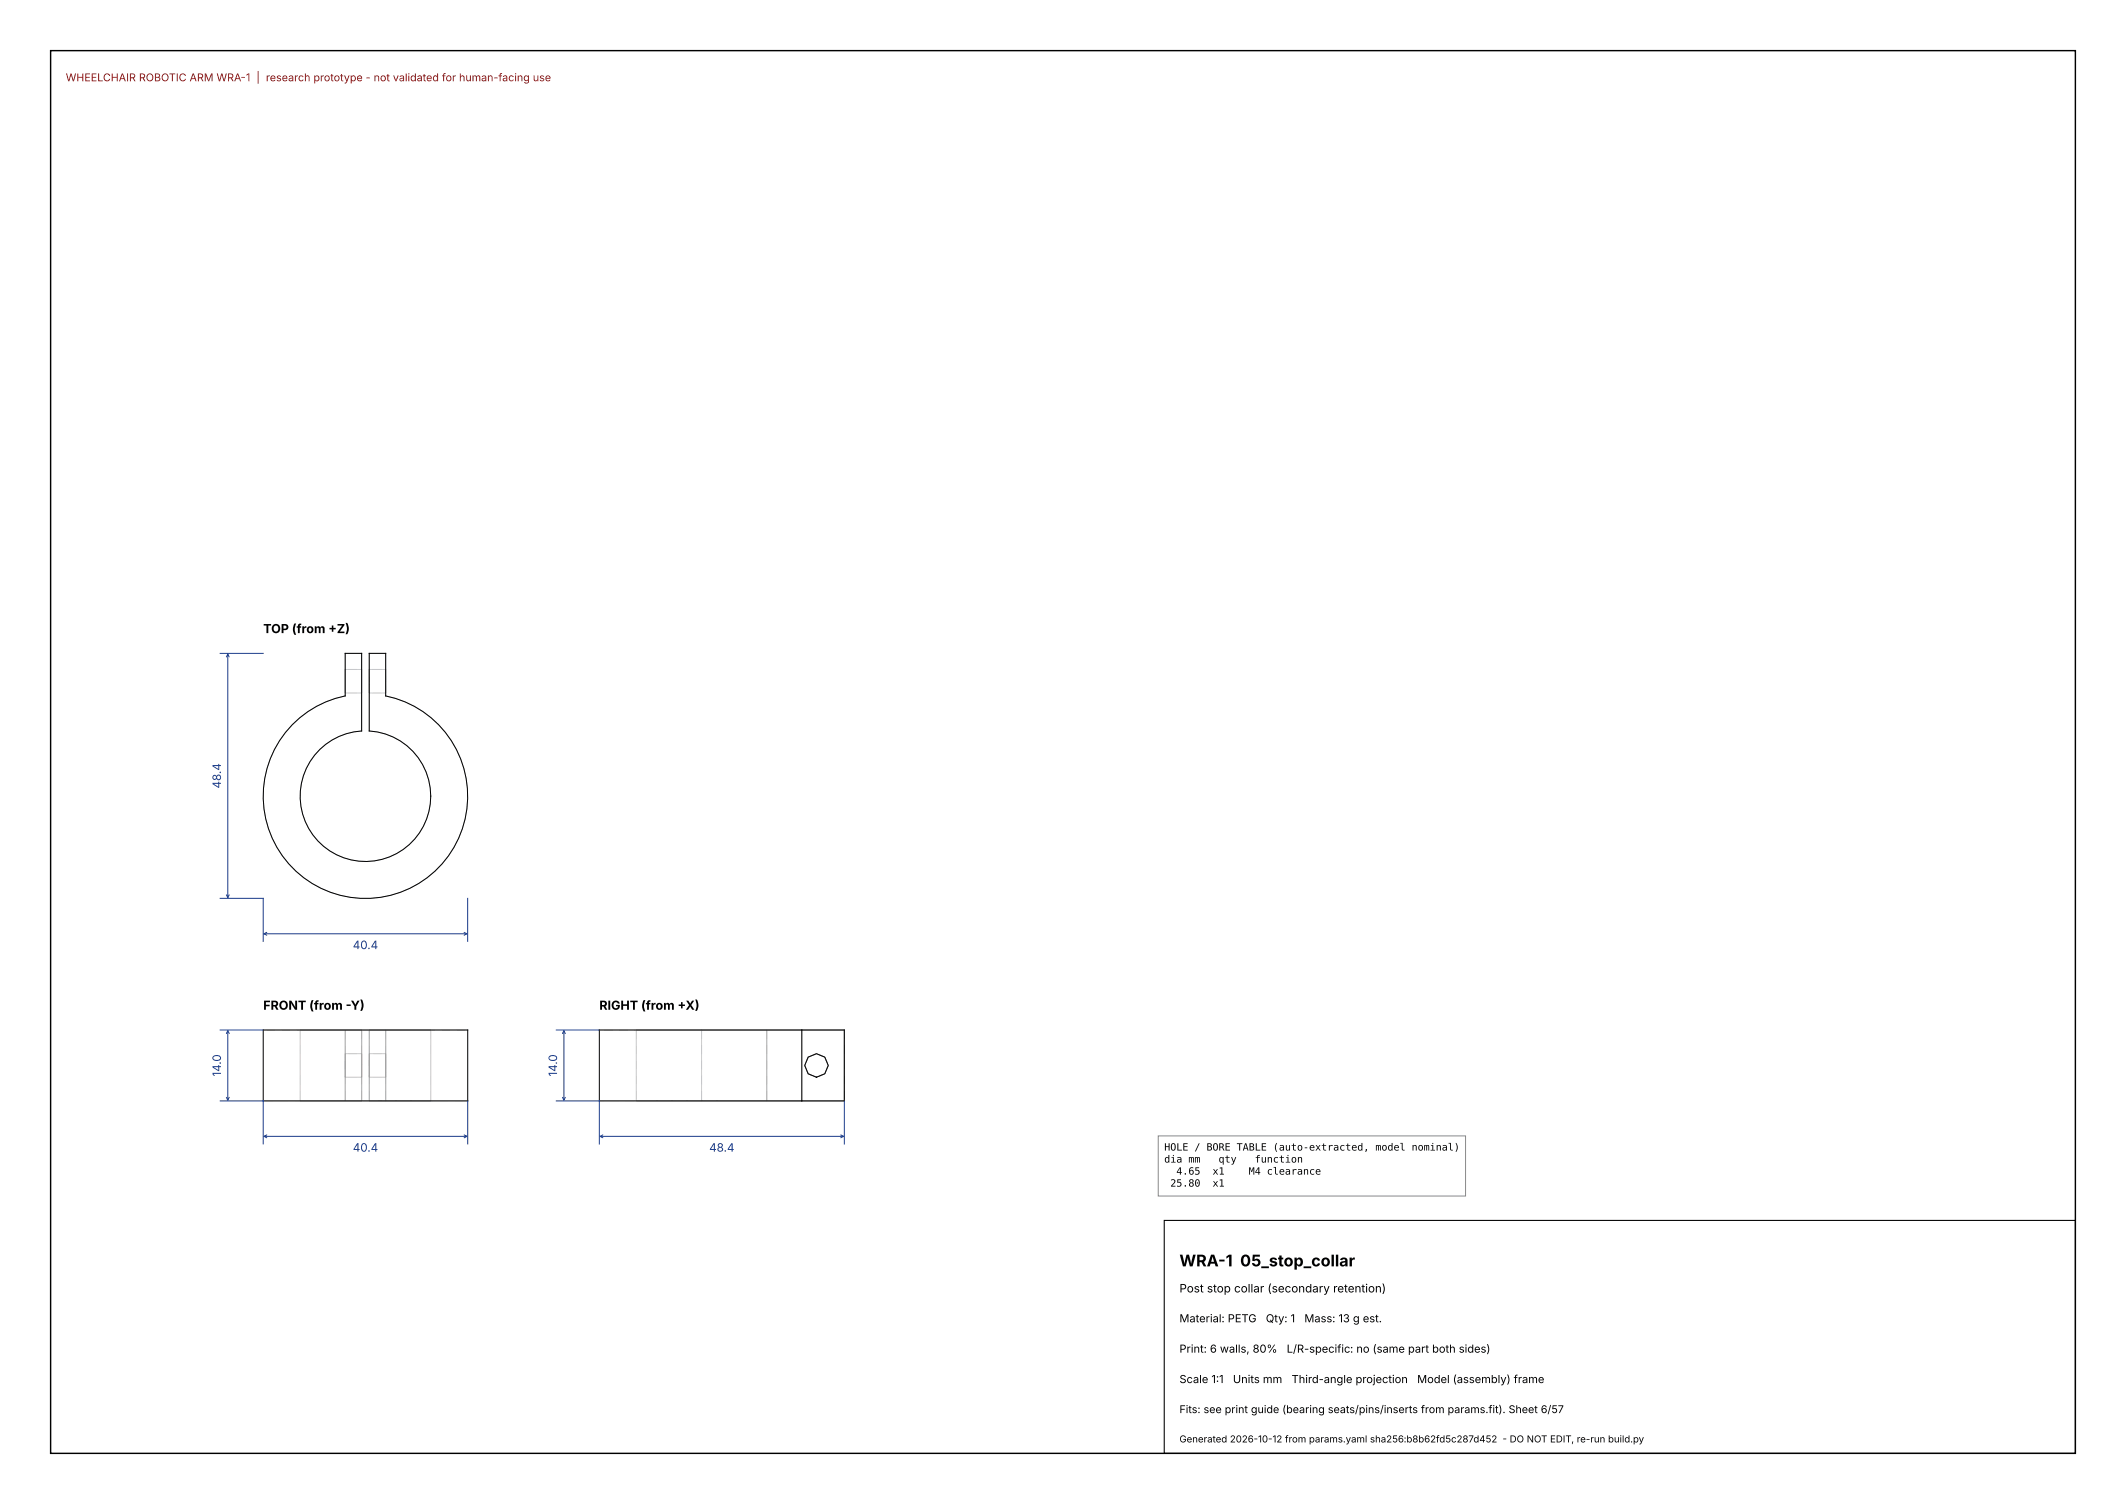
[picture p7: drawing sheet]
<svg xmlns="http://www.w3.org/2000/svg" width="420mm" height="297mm" viewBox="0 0 420 297" stroke-linecap="round" stroke-linejoin="round" font-family="sans-serif">
<defs><g id="words">
<text font-size="3.2" x="233" y="250.1">WRA-1 05_stop_collar</text>
<g font-size="2.5">
<text x="52" y="125">TOP (from +Z)</text>
<text x="52" y="199.4">FRONT (from -Y)</text>
<text x="118.4" y="199.4">RIGHT (from +X)</text>
</g>
<g font-size="2.3" fill="#1a3b8a">
<text x="43.6" y="155.7" transform="rotate(-90 43.6 155.7)">48.4</text>
<text x="69.7" y="187.4">40.4</text>
<text x="43.6" y="212.6" transform="rotate(-90 43.6 212.6)">14.0</text>
<text x="110" y="212.6" transform="rotate(-90 110 212.6)">14.0</text>
<text x="69.7" y="227.4">40.4</text>
<text x="140.1" y="227.4">48.4</text>
</g>
<text font-size="2.3" x="233" y="255.2">Post stop collar (secondary retention)</text>
<g font-size="2.2">
<text x="233" y="261.1">Material: PETG</text>
<text x="250.1" y="261.1">Qty: 1</text>
<text x="257.7" y="261.1">Mass: 13 g est.</text>
<text x="233" y="267.1">Print: 6 walls, 80%</text>
<text x="254.2" y="267.1">L/R-specific: no (same part both sides)</text>
<text x="233" y="273.1">Scale 1:1</text>
<text x="243.6" y="273.1">Units mm</text>
<text x="255.2" y="273.1">Third-angle projection</text>
<text x="280" y="273.1">Model (assembly) frame</text>
</g>
<text font-size="2.1" fill="#a01010" x="13" y="16.1">WHEELCHAIR ROBOTIC ARM WRA-1 | research prototype - not validated for human-facing use</text>
<text font-size="2.1" x="233" y="279.1">Fits: see print guide (bearing seats/pins/inserts from params.fit). Sheet 6/57</text>
<g font-size="2">
<text x="230" y="227.2">HOLE / BORE TABLE (auto-extracted, model nominal)</text>
<text x="230" y="229.6">dia mm</text>
<text x="232.4" y="232">4.65</text>
<text x="239.5" y="232">x1</text>
<text x="240.7" y="229.6">qty</text>
<text x="246.7" y="232">M4 clearance</text>
<text x="247.9" y="229.6">function</text>
<text x="231.2" y="234.3">25.80</text>
<text x="239.5" y="234.3">x1</text>
</g>
<text font-size="1.9" x="233" y="284.8">Generated 2026-10-12 from params.yaml sha256:b8b62fd5c287d452 - DO NOT EDIT, re-run build.py</text>
</g></defs>
<path d="M10 10h400v277h-400z" fill="none" stroke="#000" stroke-width=".28"/>
<path d="M230 241h180v46h-180z" fill="none" stroke="#000" stroke-width=".21"/>
<g fill="none" stroke="#9a9a9a" stroke-width=".2">
<path d="M68.2 129h3.2v15.3a12.9 12.9 0 0 0-10.3 19.6 12.9 12.9 0 0 0 22.1 0 12.9 12.9 0 0 0-10.3-19.6v-15.3h3.3v8.4a20.2 20.2 0 0 1 12.8 31.1 20.2 20.2 0 0 1-33.6 0 20.2 20.2 0 0 1 12.8-31.1zM68.2 132.2v4.7M68.2 136.9h3.2M68.2 132.2h3.2M71.4 132.2v4.7M72.9 132.2v4.7M72.9 136.9h3.3M72.9 132.2h3.3M76.2 132.2v4.7M52 217.4h16.2M52 203.4h16.2M59.3 217.4h12.1"/>
<path d="M59.3 217.4h25.8M59.3 203.4h12.1M59.3 203.4h25.8M59.3 203.4v14M68.2 208.1h3.2v4.6h-3.2zM68.2 203.4v14M68.2 217.4h3.2M68.2 203.4h3.2M71.4 203.4v14M72.9 217.4h12.2M72.9 208.1h3.3v4.6h-3.3zM72.9 203.4h12.2"/>
<path d="M72.9 217.4h3.3M72.9 203.4h3.3M72.9 203.4v14M76.2 217.4h16.2M76.2 203.4h16.2M76.2 203.4v14M85.1 203.4v14M118.4 203.4h40v14h-40M125.7 217.4h25.8M125.7 217.4h12.9M125.7 203.4h25.8M125.7 203.4h12.9"/>
<path d="M125.7 203.4v14M138.6 217.4h12.9M138.6 203.4h12.9M138.6 203.4v14M151.5 203.4h15.3v14h-15.3M151.5 203.4v14"/>
<circle cx="161.3" cy="210.4" r="2.33"/>
</g>
<g fill="none" stroke="#000" stroke-width=".2">
<path d="M68.2 129h3.2v15.3a12.9 12.9 0 0 0-10.3 19.6 12.9 12.9 0 0 0 22.1 0 12.9 12.9 0 0 0-10.3-19.6v-15.3h3.3v8.4a20.2 20.2 0 0 1 12.8 31.1 20.2 20.2 0 0 1-33.6 0 20.2 20.2 0 0 1 12.8-31.1zM52 203.4h40.4v14h-40.4zM158.4 203.4h-40v14h40M158.4 203.4v14M158.4 203.4h8.4v14h-8.4"/>
<circle cx="161.3" cy="210.4" r="2.33"/>
</g>
<g fill="none" stroke="#1a3b8a" stroke-width=".2">
<path d="M43.5 129h8.5M44.7 129.7l.3-.5 .3 .5M45 129.2v48.1M43.5 177.4h8.5v8.5M44.7 176.7l.3 .6 .3-.6M92.4 177.4v8.5M52.1 184.4h40.1M52.7 184.1l-.6 .3 .6 .3M91.7 184.1l.5 .3-.5 .3M43.5 217.4h8.5v8.5M43.5 203.4h8.5M44.7 204.1l.3-.6 .3 .6"/>
<path d="M44.7 216.7l.3 .6 .3-.6M45 203.5v13.8M92.4 217.4v8.5M109.9 217.4h8.5v8.5M109.9 203.4h8.5M111.1 204.1l.3-.6 .3 .6M111.1 216.7l.3 .6 .3-.6M111.4 203.5v13.8M166.8 217.4v8.5M52.1 224.4h40.2M52.7 224.1l-.6 .3 .6 .3M91.7 224.1l.6 .3-.6 .3"/>
<path d="M118.5 224.4h48.2M119.1 224.1l-.6 .3 .6 .3M166.1 224.1l.6 .3-.6 .3"/>
</g>
<path d="M228.8 224.3h60.7v11.9h-60.7z" fill="#fff" stroke="#888" stroke-width=".2"/>
<use href="#words"/>
</svg>
